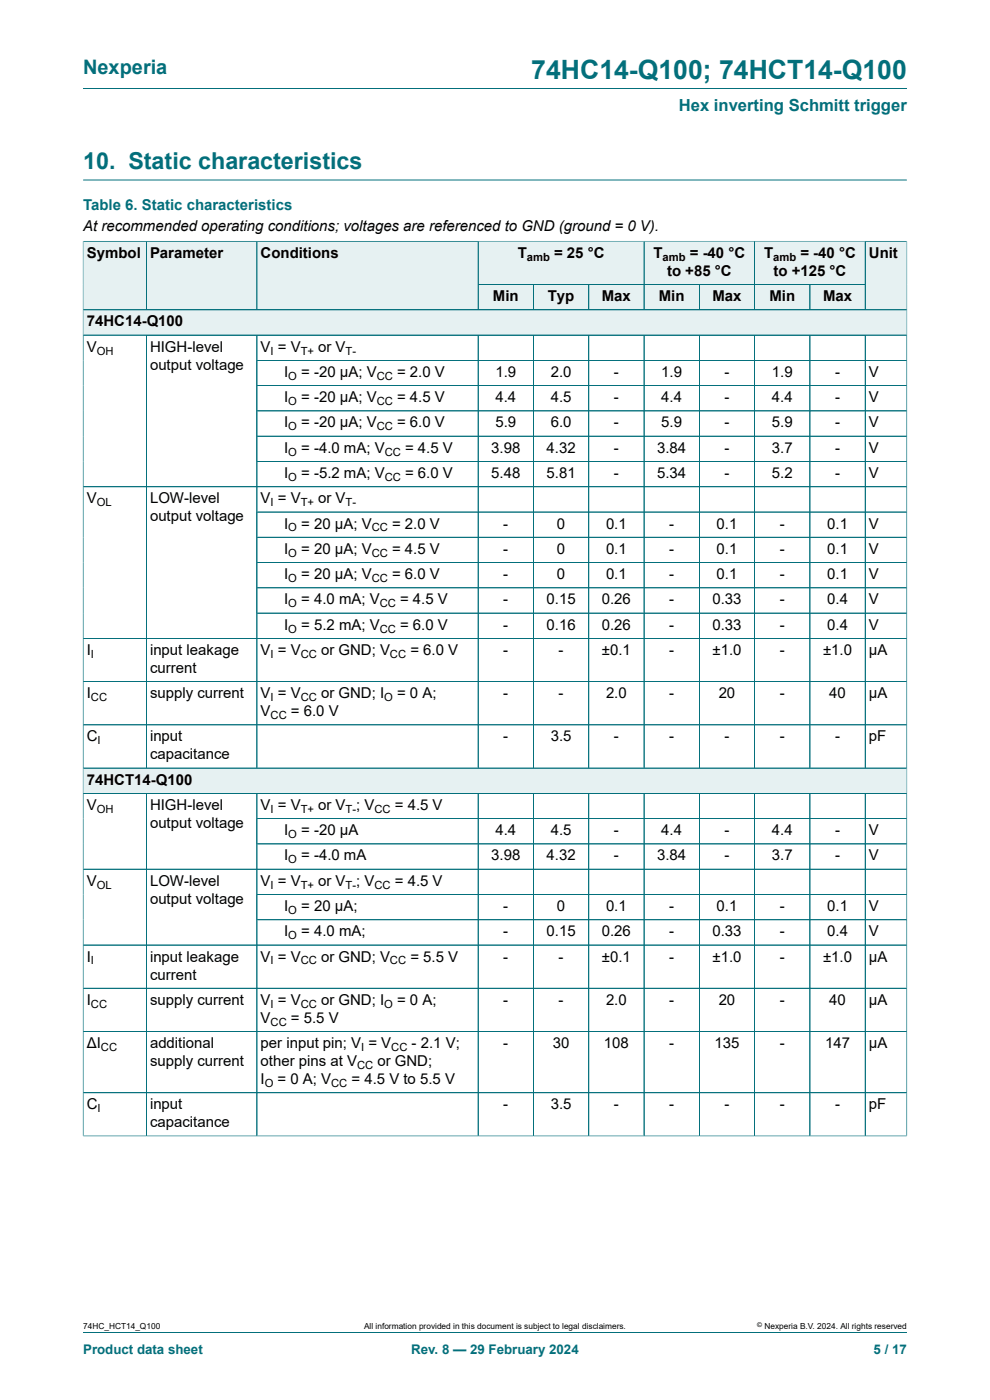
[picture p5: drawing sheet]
<svg xmlns="http://www.w3.org/2000/svg" width="210mm" height="297mm" viewBox="0 0 210 297" stroke-linecap="round" stroke-linejoin="round" font-family="sans-serif">
<defs><g id="words">
<text font-size="5.6" fill="#036f7b" x="112.7" y="16.8">74HC14-Q100; 74HCT14-Q100</text>
<text font-size="4.9" fill="#036f7b" x="17.6" y="35.9">10. Static characteristics</text>
<text font-size="4.2" fill="#036f7b" x="17.6" y="15.6">Nexperia</text>
<text font-size="3.5" fill="#036f7b" x="144" y="23.7">Hex inverting Schmitt trigger</text>
<text font-size="3.2" fill="#036f7b" x="17.6" y="44.5">Table 6. Static characteristics</text>
<g font-size="3.2">
<text x="17.6" y="49.1">At recommended operating conditions; voltages are referenced to GND (ground = 0 V).</text>
<text x="18.4" y="54.7">Symbol</text>
<text x="31.8" y="54.7">Parameter</text>
<text x="55.3" y="54.7">Conditions</text>
<text x="109.8" y="54.7">T</text>
<text x="117.5" y="54.7">= 25 °C</text>
<text x="138.6" y="54.7">T</text>
<text x="141.5" y="58.5">to +85 °C</text>
<text x="146.3" y="54.7">= -40 °C</text>
<text x="162.1" y="54.7">T</text>
<text x="164.1" y="58.5">to +125 °C</text>
<text x="169.8" y="54.7">= -40 °C</text>
<text x="184.3" y="54.7">Unit</text>
<text x="104.6" y="63.9">Min</text>
<text x="116.2" y="63.9">Typ</text>
<text x="127.7" y="63.9">Max</text>
<text x="139.8" y="63.9">Min</text>
<text x="151.1" y="63.9">Max</text>
<text x="163.2" y="63.9">Min</text>
<text x="174.6" y="63.9">Max</text>
<text x="18.4" y="69.2">74HC14-Q100</text>
<text x="18.4" y="74.6">V</text>
<text x="31.8" y="74.6">HIGH-level</text>
<text x="55.3" y="74.6">V = V</text>
<text x="67.5" y="74.6">or V</text>
<text x="31.8" y="78.4">output voltage</text>
<text x="60.3" y="80">I</text>
<text x="63.9" y="80">= -20 μA; V</text>
<text x="84.2" y="80">= 2.0 V</text>
<text x="105.1" y="80">1.9</text>
<text x="116.8" y="80">2.0</text>
<text x="130.2" y="80">-</text>
<text x="140.3" y="80">1.9</text>
<text x="153.7" y="80">-</text>
<text x="163.7" y="80">1.9</text>
<text x="177.1" y="80">-</text>
<text x="184.3" y="80">V</text>
<text x="60.3" y="85.3">I</text>
<text x="63.9" y="85.3">= -20 μA; V</text>
<text x="84.2" y="85.3">= 4.5 V</text>
<text x="105.1" y="85.3">4.4</text>
<text x="116.8" y="85.3">4.5</text>
<text x="130.2" y="85.3">-</text>
<text x="140.3" y="85.3">4.4</text>
<text x="153.7" y="85.3">-</text>
<text x="163.7" y="85.3">4.4</text>
<text x="177.1" y="85.3">-</text>
<text x="184.3" y="85.3">V</text>
<text x="60.3" y="90.7">I</text>
<text x="63.9" y="90.7">= -20 μA; V</text>
<text x="84.2" y="90.7">= 6.0 V</text>
<text x="105.1" y="90.7">5.9</text>
<text x="116.8" y="90.7">6.0</text>
<text x="130.2" y="90.7">-</text>
<text x="140.3" y="90.7">5.9</text>
<text x="153.7" y="90.7">-</text>
<text x="163.7" y="90.7">5.9</text>
<text x="177.1" y="90.7">-</text>
<text x="184.3" y="90.7">V</text>
<text x="60.3" y="96">I</text>
<text x="60.3" y="101.4">I</text>
<text x="63.9" y="96">= -4.0 mA; V</text>
<text x="63.9" y="101.4">= -5.2 mA; V</text>
<text x="85.9" y="96">= 4.5 V</text>
<text x="85.9" y="101.4">= 6.0 V</text>
<text x="104.2" y="96">3.98</text>
<text x="104.2" y="101.4">5.48</text>
<text x="115.9" y="96">4.32</text>
<text x="115.9" y="101.4">5.81</text>
<text x="130.2" y="96">-</text>
<text x="130.2" y="101.4">-</text>
<text x="139.4" y="96">3.84</text>
<text x="139.4" y="101.4">5.34</text>
<text x="153.7" y="96">-</text>
<text x="153.7" y="101.4">-</text>
<text x="163.7" y="96">3.7</text>
<text x="163.7" y="101.4">5.2</text>
<text x="177.1" y="96">-</text>
<text x="177.1" y="101.4">-</text>
<text x="184.3" y="96">V</text>
<text x="184.3" y="101.4">V</text>
<text x="18.4" y="106.8">V</text>
<text x="31.8" y="106.8">LOW-level</text>
<text x="55.3" y="106.8">V = V</text>
<text x="67.5" y="106.8">or V</text>
<text x="31.8" y="110.6">output voltage</text>
<text x="60.3" y="112.1">I</text>
<text x="63.9" y="112.1">= 20 μA; V</text>
<text x="83.2" y="112.1">= 2.0 V</text>
<text x="106.8" y="112.1">-</text>
<text x="118.1" y="112.1">0</text>
<text x="128.5" y="112.1">0.1</text>
<text x="142" y="112.1">-</text>
<text x="152" y="112.1">0.1</text>
<text x="165.4" y="112.1">-</text>
<text x="175.5" y="112.1">0.1</text>
<text x="184.3" y="112.1">V</text>
<text x="60.3" y="117.5">I</text>
<text x="63.9" y="117.5">= 20 μA; V</text>
<text x="83.2" y="117.5">= 4.5 V</text>
<text x="106.8" y="117.5">-</text>
<text x="118.1" y="117.5">0</text>
<text x="128.5" y="117.5">0.1</text>
<text x="142" y="117.5">-</text>
<text x="152" y="117.5">0.1</text>
<text x="165.4" y="117.5">-</text>
<text x="175.5" y="117.5">0.1</text>
<text x="184.3" y="117.5">V</text>
<text x="60.3" y="122.8">I</text>
<text x="63.9" y="122.8">= 20 μA; V</text>
<text x="83.2" y="122.8">= 6.0 V</text>
<text x="106.8" y="122.8">-</text>
<text x="118.1" y="122.8">0</text>
<text x="128.5" y="122.8">0.1</text>
<text x="142" y="122.8">-</text>
<text x="152" y="122.8">0.1</text>
<text x="165.4" y="122.8">-</text>
<text x="175.5" y="122.8">0.1</text>
<text x="184.3" y="122.8">V</text>
<text x="60.3" y="128.2">I</text>
<text x="63.9" y="128.2">= 4.0 mA; V</text>
<text x="84.9" y="128.2">= 4.5 V</text>
<text x="106.8" y="128.2">-</text>
<text x="115.9" y="128.2">0.15</text>
<text x="127.7" y="128.2">0.26</text>
<text x="142" y="128.2">-</text>
<text x="151.1" y="128.2">0.33</text>
<text x="165.4" y="128.2">-</text>
<text x="175.5" y="128.2">0.4</text>
<text x="184.3" y="128.2">V</text>
<text x="60.3" y="133.6">I</text>
<text x="63.9" y="133.6">= 5.2 mA; V</text>
<text x="84.9" y="133.6">= 6.0 V</text>
<text x="106.8" y="133.6">-</text>
<text x="115.9" y="133.6">0.16</text>
<text x="127.7" y="133.6">0.26</text>
<text x="142" y="133.6">-</text>
<text x="151.1" y="133.6">0.33</text>
<text x="165.4" y="133.6">-</text>
<text x="175.5" y="133.6">0.4</text>
<text x="184.3" y="133.6">V</text>
<text x="18.4" y="138.9">I</text>
<text x="31.8" y="138.9">input leakage</text>
<text x="31.8" y="142.7">current</text>
<text x="55.3" y="138.9">V = V</text>
<text x="68.1" y="138.9">or GND; V</text>
<text x="87" y="138.9">= 6.0 V</text>
<text x="106.8" y="138.9">-</text>
<text x="118.5" y="138.9">-</text>
<text x="127.7" y="138.9">±0.1</text>
<text x="142" y="138.9">-</text>
<text x="151.1" y="138.9">±1.0</text>
<text x="165.4" y="138.9">-</text>
<text x="174.6" y="138.9">±1.0</text>
<text x="184.3" y="138.9">μA</text>
<text x="18.4" y="148.1">I</text>
<text x="31.8" y="148.1">supply current</text>
<text x="55.3" y="148.1">V = V</text>
<text x="68.1" y="148.1">or GND; I</text>
<text x="84.2" y="148.1">= 0 A;</text>
<text x="106.8" y="148.1">-</text>
<text x="118.5" y="148.1">-</text>
<text x="128.5" y="148.1">2.0</text>
<text x="142" y="148.1">-</text>
<text x="152.4" y="148.1">20</text>
<text x="165.4" y="148.1">-</text>
<text x="175.9" y="148.1">40</text>
<text x="184.3" y="148.1">μA</text>
<text x="55.3" y="151.9">V</text>
<text x="61.7" y="151.9">= 6.0 V</text>
<text x="18.4" y="157.3">C</text>
<text x="31.8" y="157.3">input</text>
<text x="31.8" y="161.1">capacitance</text>
<text x="106.8" y="157.3">-</text>
<text x="116.8" y="157.3">3.5</text>
<text x="130.2" y="157.3">-</text>
<text x="142" y="157.3">-</text>
<text x="153.7" y="157.3">-</text>
<text x="165.4" y="157.3">-</text>
<text x="177.1" y="157.3">-</text>
<text x="184.3" y="157.3">pF</text>
<text x="18.4" y="166.5">74HCT14-Q100</text>
<text x="18.4" y="171.8">V</text>
<text x="31.8" y="171.8">HIGH-level</text>
<text x="55.3" y="171.8">V = V</text>
<text x="67.5" y="171.8">or V</text>
<text x="75.6" y="171.8">; V</text>
<text x="83.8" y="171.8">= 4.5 V</text>
<text x="31.8" y="175.6">output voltage</text>
<text x="60.3" y="177.2">I</text>
<text x="63.9" y="177.2">= -20 μA</text>
<text x="105.1" y="177.2">4.4</text>
<text x="116.8" y="177.2">4.5</text>
<text x="130.2" y="177.2">-</text>
<text x="140.3" y="177.2">4.4</text>
<text x="153.7" y="177.2">-</text>
<text x="163.7" y="177.2">4.4</text>
<text x="177.1" y="177.2">-</text>
<text x="184.3" y="177.2">V</text>
<text x="60.3" y="182.5">I</text>
<text x="63.9" y="182.5">= -4.0 mA</text>
<text x="104.2" y="182.5">3.98</text>
<text x="115.9" y="182.5">4.32</text>
<text x="130.2" y="182.5">-</text>
<text x="139.4" y="182.5">3.84</text>
<text x="153.7" y="182.5">-</text>
<text x="163.7" y="182.5">3.7</text>
<text x="177.1" y="182.5">-</text>
<text x="184.3" y="182.5">V</text>
<text x="18.4" y="187.9">V</text>
<text x="31.8" y="187.9">LOW-level</text>
<text x="31.8" y="191.7">output voltage</text>
<text x="55.3" y="187.9">V = V</text>
<text x="67.5" y="187.9">or V</text>
<text x="75.6" y="187.9">; V</text>
<text x="83.8" y="187.9">= 4.5 V</text>
<text x="60.3" y="193.3">I</text>
<text x="63.9" y="193.3">= 20 μA;</text>
<text x="106.8" y="193.3">-</text>
<text x="118.1" y="193.3">0</text>
<text x="128.5" y="193.3">0.1</text>
<text x="142" y="193.3">-</text>
<text x="152" y="193.3">0.1</text>
<text x="165.4" y="193.3">-</text>
<text x="175.5" y="193.3">0.1</text>
<text x="184.3" y="193.3">V</text>
<text x="18.4" y="204">I</text>
<text x="31.8" y="204">input leakage</text>
<text x="55.3" y="204">V = V</text>
<text x="60.3" y="198.6">I</text>
<text x="63.9" y="198.6">= 4.0 mA;</text>
<text x="68.1" y="204">or GND; V</text>
<text x="87" y="204">= 5.5 V</text>
<text x="106.8" y="198.6">-</text>
<text x="106.8" y="204">-</text>
<text x="115.9" y="198.6">0.15</text>
<text x="118.5" y="204">-</text>
<text x="127.7" y="198.6">0.26</text>
<text x="127.7" y="204">±0.1</text>
<text x="142" y="198.6">-</text>
<text x="142" y="204">-</text>
<text x="151.1" y="198.6">0.33</text>
<text x="151.1" y="204">±1.0</text>
<text x="165.4" y="198.6">-</text>
<text x="165.4" y="204">-</text>
<text x="174.6" y="204">±1.0</text>
<text x="175.5" y="198.6">0.4</text>
<text x="184.3" y="198.6">V</text>
<text x="184.3" y="204">μA</text>
<text x="31.8" y="207.8">current</text>
<text x="18.4" y="213.2">I</text>
<text x="31.8" y="213.2">supply current</text>
<text x="55.3" y="213.2">V = V</text>
<text x="68.1" y="213.2">or GND; I</text>
<text x="84.2" y="213.2">= 0 A;</text>
<text x="106.8" y="213.2">-</text>
<text x="118.5" y="213.2">-</text>
<text x="128.5" y="213.2">2.0</text>
<text x="142" y="213.2">-</text>
<text x="152.4" y="213.2">20</text>
<text x="165.4" y="213.2">-</text>
<text x="175.9" y="213.2">40</text>
<text x="184.3" y="213.2">μA</text>
<text x="55.3" y="217">V</text>
<text x="61.7" y="217">= 5.5 V</text>
<text x="18.4" y="222.3">ΔI</text>
<text x="31.8" y="222.3">additional</text>
<text x="31.8" y="226.1">supply current</text>
<text x="55.3" y="222.3">per input pin; V = V</text>
<text x="55.3" y="226.1">other pins at V</text>
<text x="80.1" y="226.1">or GND;</text>
<text x="87.3" y="222.3">- 2.1 V;</text>
<text x="106.8" y="222.3">-</text>
<text x="117.3" y="222.3">30</text>
<text x="128.1" y="222.3">108</text>
<text x="142" y="222.3">-</text>
<text x="151.6" y="222.3">135</text>
<text x="165.4" y="222.3">-</text>
<text x="175" y="222.3">147</text>
<text x="184.3" y="222.3">μA</text>
<text x="55.3" y="230">I</text>
<text x="58.9" y="230">= 0 A; V</text>
<text x="74.6" y="230">= 4.5 V to 5.5 V</text>
<text x="18.4" y="235.3">C</text>
<text x="31.8" y="235.3">input</text>
<text x="31.8" y="239.1">capacitance</text>
<text x="106.8" y="235.3">-</text>
<text x="116.8" y="235.3">3.5</text>
<text x="130.2" y="235.3">-</text>
<text x="142" y="235.3">-</text>
<text x="153.7" y="235.3">-</text>
<text x="165.4" y="235.3">-</text>
<text x="177.1" y="235.3">-</text>
<text x="184.3" y="235.3">pF</text>
</g>
<g font-size="2.8" fill="#036f7b">
<text x="17.6" y="287.2">Product data sheet</text>
<text x="87.2" y="287.2">Rev. 8 — 29 February 2024</text>
<text x="185.3" y="287.2">5 / 17</text>
</g>
<g font-size="2.4">
<text x="111.8" y="55.3">amb</text>
<text x="140.6" y="55.3">amb</text>
<text x="164" y="55.3">amb</text>
<text x="20.5" y="75.2">OH</text>
<text x="57.4" y="75.2">I</text>
<text x="63.8" y="75.2">T+</text>
<text x="73.3" y="75.2">T-</text>
<text x="61.2" y="80.6">O</text>
<text x="79.9" y="80.6">CC</text>
<text x="61.2" y="85.9">O</text>
<text x="79.9" y="85.9">CC</text>
<text x="61.2" y="91.3">O</text>
<text x="79.9" y="91.3">CC</text>
<text x="61.2" y="96.7">O</text>
<text x="81.6" y="96.7">CC</text>
<text x="20.5" y="107.4">OL</text>
<text x="57.4" y="107.4">I</text>
<text x="61.2" y="102">O</text>
<text x="63.8" y="107.4">T+</text>
<text x="73.3" y="107.4">T-</text>
<text x="81.6" y="102">CC</text>
<text x="61.2" y="112.7">O</text>
<text x="78.8" y="112.7">CC</text>
<text x="61.2" y="118.1">O</text>
<text x="78.8" y="118.1">CC</text>
<text x="61.2" y="123.5">O</text>
<text x="78.8" y="123.5">CC</text>
<text x="61.2" y="128.8">O</text>
<text x="80.5" y="128.8">CC</text>
<text x="61.2" y="134.2">O</text>
<text x="80.5" y="134.2">CC</text>
<text x="19.3" y="139.6">I</text>
<text x="57.4" y="139.6">I</text>
<text x="63.8" y="139.6">CC</text>
<text x="82.7" y="139.6">CC</text>
<text x="19.3" y="148.7">CC</text>
<text x="57.4" y="148.7">I</text>
<text x="63.8" y="148.7">CC</text>
<text x="81.5" y="148.7">O</text>
<text x="57.4" y="152.5">CC</text>
<text x="20.7" y="157.9">I</text>
<text x="20.5" y="172.4">OH</text>
<text x="57.4" y="172.4">I</text>
<text x="63.8" y="172.4">T+</text>
<text x="73.3" y="172.4">T-</text>
<text x="79.4" y="172.4">CC</text>
<text x="61.2" y="177.8">O</text>
<text x="61.2" y="183.2">O</text>
<text x="20.5" y="188.5">OL</text>
<text x="57.4" y="188.5">I</text>
<text x="63.8" y="188.5">T+</text>
<text x="73.3" y="188.5">T-</text>
<text x="79.4" y="188.5">CC</text>
<text x="61.2" y="193.9">O</text>
<text x="61.2" y="199.2">O</text>
<text x="19.3" y="204.6">I</text>
<text x="57.4" y="204.6">I</text>
<text x="63.8" y="204.6">CC</text>
<text x="82.7" y="204.6">CC</text>
<text x="19.3" y="213.8">CC</text>
<text x="57.4" y="213.8">I</text>
<text x="63.8" y="213.8">CC</text>
<text x="81.5" y="213.8">O</text>
<text x="57.4" y="217.6">CC</text>
<text x="21.4" y="222.9">CC</text>
<text x="75.7" y="226.8">CC</text>
<text x="76.6" y="222.9">I</text>
<text x="83" y="222.9">CC</text>
<text x="56.2" y="230.6">O</text>
<text x="70.3" y="230.6">CC</text>
<text x="20.7" y="235.9">I</text>
</g>
<g font-size="1.8">
<text x="17.6" y="282">74HC_HCT14_Q100</text>
<text x="77.2" y="282">All information provided in this document is subject to legal disclaimers.</text>
<text x="162.2" y="282">Nexperia B.V. 2024. All rights reserved</text>
</g>
<text font-size="1.4" x="160.6" y="281.6">©</text>
</g></defs>
<path d="M17.6 18.8h174.8M17.6 38.2h174.8M101.4 51.2h35.2v9.2h-35.2z" fill="none" stroke="#036f7b" stroke-width=".21"/>
<path d="M101.5 51.3h35v9h-35z" fill="#e6f1f2"/>
<path d="M136.6 51.2h23.5v9.2h-23.5z" fill="none" stroke="#036f7b" stroke-width=".21"/>
<path d="M136.7 51.3h23.3v9h-23.3z" fill="#e6f1f2"/>
<path d="M160.1 51.2h23.4v9.2h-23.4z" fill="none" stroke="#036f7b" stroke-width=".21"/>
<path d="M160.1 51.3h23.4v9h-23.4z" fill="#e6f1f2"/>
<path d="M17.6 51.1v14.6h13.4v-14.5h-13.4" fill="none" stroke="#036f7b" stroke-width=".21"/>
<path d="M17.7 51.3h13.3v14.4h-13.3z" fill="#e6f1f2"/>
<path d="M31 51.2h23.5v14.5h-23.5z" fill="none" stroke="#036f7b" stroke-width=".21"/>
<path d="M31.1 51.3h23.3v14.4h-23.3z" fill="#e6f1f2"/>
<path d="M54.5 51.2h46.9v14.5h-46.9z" fill="none" stroke="#036f7b" stroke-width=".21"/>
<g fill="#e6f1f2">
<path d="M54.6 51.3h46.8v14.4h-46.8z"/>
<path d="M101.5 60.4h11.6v5.3h-11.6z"/>
</g>
<path d="M101.4 60.4h11.8v5.3h-11.8z" fill="none" stroke="#036f7b" stroke-width=".21"/>
<path d="M113.2 60.4h11.6v5.3h-11.6z" fill="#e6f1f2"/>
<path d="M113.2 60.4h11.7v5.3h-11.7z" fill="none" stroke="#036f7b" stroke-width=".21"/>
<path d="M125 60.4h11.5v5.3h-11.5z" fill="#e6f1f2"/>
<path d="M124.9 60.4h11.7v5.3h-11.7z" fill="none" stroke="#036f7b" stroke-width=".21"/>
<path d="M136.7 60.4h11.6v5.3h-11.6z" fill="#e6f1f2"/>
<path d="M136.6 60.4h11.7v5.3h-11.7z" fill="none" stroke="#036f7b" stroke-width=".21"/>
<path d="M148.4 60.4h11.6v5.3h-11.6z" fill="#e6f1f2"/>
<path d="M148.3 60.4h11.8v5.3h-11.8z" fill="none" stroke="#036f7b" stroke-width=".21"/>
<path d="M160.1 60.4h11.6v5.3h-11.6z" fill="#e6f1f2"/>
<path d="M160.1 60.4h11.7v5.3h-11.7z" fill="none" stroke="#036f7b" stroke-width=".21"/>
<path d="M171.9 60.4h11.6v5.3h-11.6z" fill="#e6f1f2"/>
<path d="M192.4 51.1v14.6h-20.6v-5.3h11.7M192.4 51.2h-8.9v14.5" fill="none" stroke="#036f7b" stroke-width=".21"/>
<path d="M183.6 51.3h8.7v14.4h-8.7z" fill="#e6f1f2"/>
<path d="M17.6 65.7h174.8v5.4h-174.8z" fill="none" stroke="#036f7b" stroke-width=".21"/>
<path d="M17.7 65.8h174.6v5.2h-174.6z" fill="#e6f1f2"/>
<g fill="none" stroke="#036f7b" stroke-width=".21">
<path d="M17.6 71.1h174.8v97.2h-174.8zM31 71.1v91.8M54.5 76.4h137.9M54.5 71.1v91.8M101.4 71.1v91.8M113.2 71.1v91.8M124.9 71.1v91.8M136.6 71.1v91.8M148.3 71.1v91.8M160.1 71.1v91.8M171.8 71.1v91.8M183.5 71.1v91.8"/>
<path d="M54.5 81.8h137.9M54.5 92.5h137.9M192.4 87.2h-137.9M192.4 97.9h-137.9M17.6 103.3h174.8M54.5 108.6h137.9M54.5 119.3h137.9M192.4 114h-137.9M54.5 124.7h137.9M54.5 130.1h137.9M192.4 135.4h-174.8M17.6 144.6h174.8"/>
<path d="M17.6 153.8h174.8M17.6 162.9h174.8"/>
</g>
<path d="M17.7 163h174.6v5.2h-174.6z" fill="#e6f1f2"/>
<g fill="none" stroke="#036f7b" stroke-width=".21">
<path d="M17.6 51.3v189.8M17.7 51.2h174.6M31 51.3v14.4M54.5 51.3v14.4M101.4 51.3v14.4M136.6 51.3v14.4M160.1 51.3v14.4M183.5 51.3v14.4M192.4 51.3v189.8M17.7 65.7h174.6M17.7 71.1h174.6M31 71.2v91.7"/>
<path d="M54.5 71.2v91.7M54.6 76.4h137.7M101.4 71.2v91.7M101.5 60.4h82M113.2 60.4v5.3M113.2 71.2v91.7M124.9 60.4v5.3M124.9 71.2v91.7M136.6 71.2v91.7M148.3 60.4v5.3M148.3 71.2v91.7M160.1 71.2v91.7"/>
<path d="M171.8 60.4v5.3M171.8 71.2v91.7M183.5 71.2v91.7M54.6 81.8h137.7M54.6 87.2h137.7M54.6 92.5h137.7M54.6 97.9h137.7M17.7 103.3h174.6M54.6 108.6h137.7M54.6 114h137.7M54.6 119.3h137.7M17.7 135.4h174.6"/>
<path d="M54.6 124.7h137.7M54.6 130.1h137.7M17.7 144.6h174.6M17.7 153.8h174.6M17.6 168.3h174.8M17.7 162.9h174.6M31 168.3v72.7M54.5 173.7h137.9M54.5 179h137.9M54.5 168.3v72.7M101.4 168.3v72.7M113.2 168.3v72.7"/>
<path d="M124.9 168.3v72.7M136.6 168.3v72.7M148.3 168.3v72.7M160.1 168.3v72.7M171.8 168.3v72.7M183.5 168.3v72.7M54.5 189.8h137.9M54.5 195.1h137.9M192.4 184.4h-174.8M17.6 209.7h174.8M17.6 218.8h174.8M192.4 200.5h-174.8"/>
<path d="M192.4 231.8h-174.8M17.6 241h174.8M17.6 282.6h174.8"/>
</g>
<use href="#words"/>
</svg>
